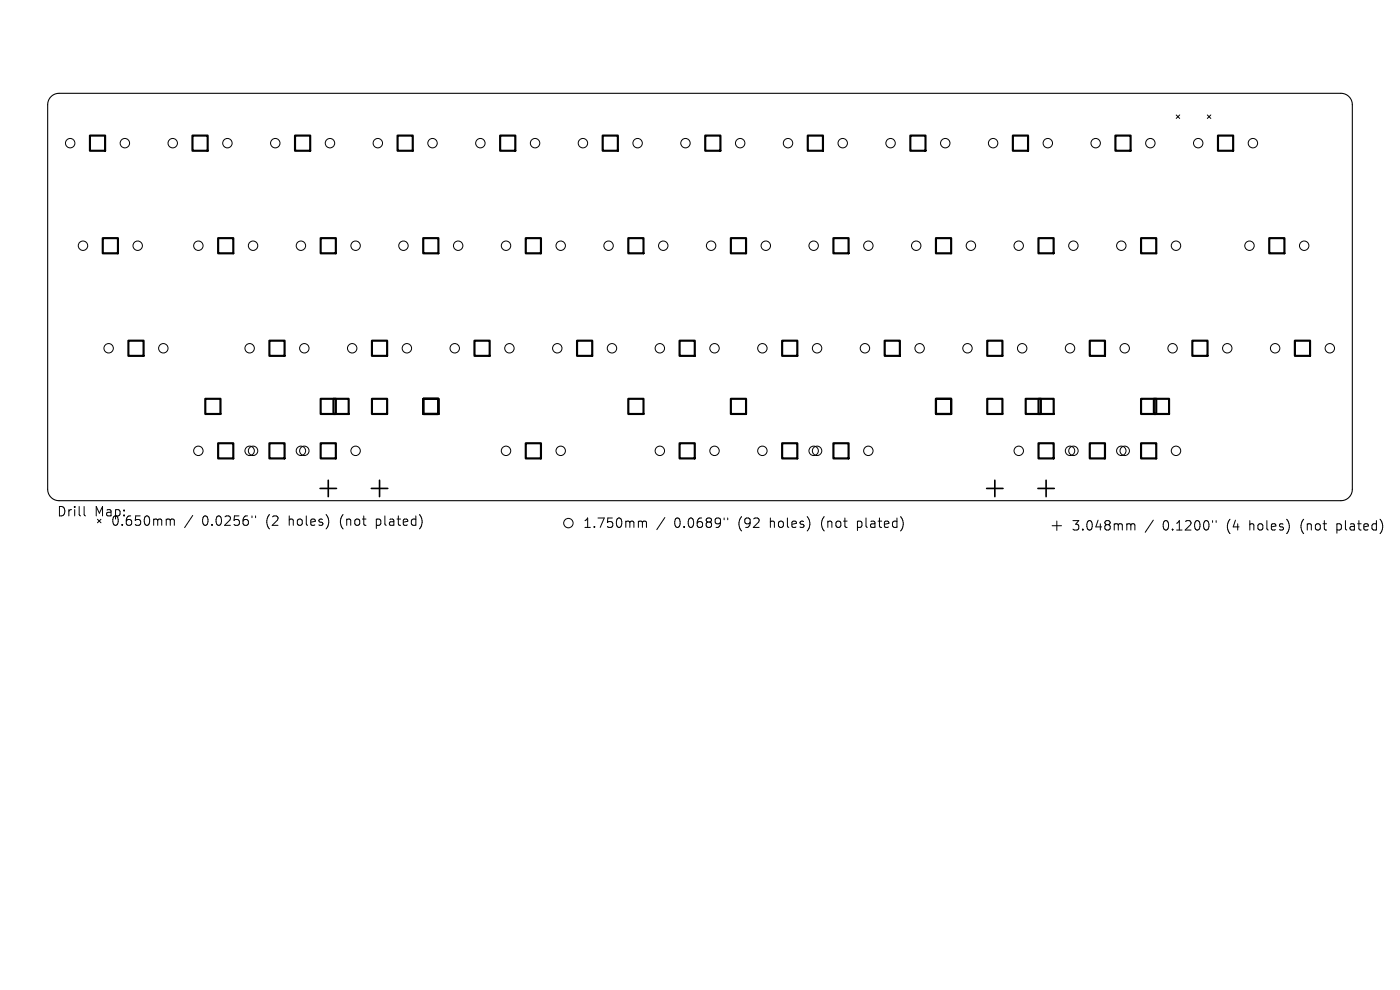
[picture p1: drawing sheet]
<svg xmlns="http://www.w3.org/2000/svg" width="297mm" height="210mm" viewBox="0 0 297 210" stroke-linecap="round" stroke-linejoin="round" font-family="sans-serif">
<defs><g id="words">
<g font-size="2.8">
<text x="12" y="109.8">Drill</text>
<text x="20" y="109.8">Map:</text>
<text x="23.4" y="111.8">0.650mm</text>
<text x="42.9" y="111.8">0.0256&quot;</text>
<text x="56.6" y="111.8">(2</text>
<text x="61.6" y="111.8">holes)</text>
<text x="72.6" y="111.8">(not</text>
<text x="80.4" y="111.8">plated)</text>
<text x="123.6" y="112.3">1.750mm</text>
<text x="143" y="112.3">0.0689&quot;</text>
<text x="156.8" y="112.3">(92</text>
<text x="163.6" y="112.3">holes)</text>
<text x="174.7" y="112.3">(not</text>
<text x="182.5" y="112.3">plated)</text>
<text x="227.2" y="112.8">3.048mm</text>
<text x="246.6" y="112.8">0.1200&quot;</text>
<text x="260.4" y="112.8">(4</text>
<text x="265.3" y="112.8">holes)</text>
<text x="276.4" y="112.8">(not</text>
<text x="284.2" y="112.8">plated)</text>
</g>
</g></defs>
<path d="M10.8 20.5l.9-.6 .8-.1h272a2.42 2.42 0 0 1 2.4 2.4v81.6a2.42 2.42 0 0 1-2.4 2.4h-272a2.42 2.42 0 0 1-2.4-2.4v-81.6l.2-1z" fill="none" stroke="#000" stroke-width=".23"/>
<g fill="none" stroke="#000" stroke-width=".21">
<path d="M249.5 24.4l.8 .7M250.3 24.4l-.8 .7M256.1 24.4l.8 .7M256.9 24.4l-.8 .7M17.8 107.4v1.8l.3 .2M35.6 110.1h.2l.3 .3M36.1 110.4l.3-.3 .5 .1 .1 1.2M36.1 110.4v1M40.9 109.3l-1.7 2.6M53.5 109.4v.4M54.2 109.4v.4M135.7 110.5l.5 .1 .1 .2"/>
<path d="M136.3 110.8l.3-.3 .4 .1 .1 1.3M136.3 110.8v1.1M141 109.8l-1.7 2.6M153.6 109.9v.4M154.4 109.9v.4M223.2 111.5h2M224.2 110.5v2M239.3 111.1h.3l.3 .3M239.9 111.4l.3-.3 .5 .1 .1 1.2M239.9 111.4v1M244.7 110.3l-1.7 2.6M257.2 110.4v.4"/>
<path d="M258 110.4v.4"/>
<circle cx="14.9" cy="30.4" r="1"/>
<circle cx="26.5" cy="30.4" r="1"/>
<circle cx="36.6" cy="30.4" r="1"/>
<circle cx="48.2" cy="30.4" r="1"/>
<circle cx="58.4" cy="30.4" r="1"/>
<circle cx="70" cy="30.4" r="1"/>
<circle cx="80.2" cy="30.4" r="1"/>
<circle cx="91.8" cy="30.4" r="1"/>
<circle cx="101.9" cy="30.4" r="1"/>
<circle cx="113.5" cy="30.4" r="1"/>
<circle cx="123.7" cy="30.4" r="1"/>
<circle cx="135.3" cy="30.4" r="1"/>
<circle cx="145.4" cy="30.4" r="1"/>
<circle cx="157" cy="30.4" r="1"/>
<circle cx="167.2" cy="30.4" r="1"/>
<circle cx="178.8" cy="30.4" r="1"/>
<circle cx="188.9" cy="30.4" r="1"/>
<circle cx="200.5" cy="30.4" r="1"/>
<circle cx="210.7" cy="30.4" r="1"/>
<circle cx="222.3" cy="30.4" r="1"/>
<circle cx="232.4" cy="30.4" r="1"/>
<circle cx="244" cy="30.4" r="1"/>
<circle cx="254.2" cy="30.4" r="1"/>
<circle cx="265.8" cy="30.4" r="1"/>
<circle cx="17.6" cy="52.1" r="1"/>
<circle cx="29.2" cy="52.1" r="1"/>
<circle cx="42.1" cy="52.1" r="1"/>
<circle cx="53.7" cy="52.1" r="1"/>
<circle cx="63.8" cy="52.1" r="1"/>
<circle cx="75.4" cy="52.1" r="1"/>
<circle cx="85.6" cy="52.1" r="1"/>
<circle cx="97.2" cy="52.1" r="1"/>
<circle cx="107.3" cy="52.1" r="1"/>
<circle cx="119" cy="52.1" r="1"/>
<circle cx="129.1" cy="52.1" r="1"/>
<circle cx="140.7" cy="52.1" r="1"/>
<circle cx="150.9" cy="52.1" r="1"/>
<circle cx="162.5" cy="52.1" r="1"/>
<circle cx="172.6" cy="52.1" r="1"/>
<circle cx="184.2" cy="52.1" r="1"/>
<circle cx="194.4" cy="52.1" r="1"/>
<circle cx="206" cy="52.1" r="1"/>
<circle cx="216.1" cy="52.1" r="1"/>
<circle cx="227.7" cy="52.1" r="1"/>
<circle cx="237.9" cy="52.1" r="1"/>
<circle cx="249.5" cy="52.1" r="1"/>
<circle cx="265.1" cy="52.1" r="1"/>
<circle cx="276.7" cy="52.1" r="1"/>
<circle cx="23" cy="73.9" r="1"/>
<circle cx="34.6" cy="73.9" r="1"/>
<circle cx="53" cy="73.9" r="1"/>
<circle cx="64.6" cy="73.9" r="1"/>
<circle cx="74.7" cy="73.9" r="1"/>
<circle cx="86.3" cy="73.9" r="1"/>
<circle cx="96.5" cy="73.9" r="1"/>
<circle cx="108.1" cy="73.9" r="1"/>
<circle cx="118.2" cy="73.9" r="1"/>
<circle cx="129.8" cy="73.9" r="1"/>
<circle cx="140" cy="73.9" r="1"/>
<circle cx="151.6" cy="73.9" r="1"/>
<circle cx="161.7" cy="73.9" r="1"/>
<circle cx="173.3" cy="73.9" r="1"/>
<circle cx="183.5" cy="73.9" r="1"/>
<circle cx="195.1" cy="73.9" r="1"/>
<circle cx="205.2" cy="73.9" r="1"/>
<circle cx="216.8" cy="73.9" r="1"/>
<circle cx="227" cy="73.9" r="1"/>
<circle cx="238.6" cy="73.9" r="1"/>
<circle cx="248.8" cy="73.9" r="1"/>
<circle cx="260.4" cy="73.9" r="1"/>
<circle cx="270.5" cy="73.9" r="1"/>
<circle cx="282.1" cy="73.9" r="1"/>
<circle cx="42.1" cy="95.6" r="1"/>
<circle cx="53" cy="95.6" r="1"/>
<circle cx="53.7" cy="95.6" r="1"/>
<circle cx="63.8" cy="95.6" r="1"/>
<circle cx="64.6" cy="95.6" r="1"/>
<circle cx="75.4" cy="95.6" r="1"/>
<circle cx="107.3" cy="95.6" r="1"/>
<circle cx="119" cy="95.6" r="1"/>
<circle cx="140" cy="95.6" r="1"/>
<circle cx="151.6" cy="95.6" r="1"/>
<circle cx="161.7" cy="95.6" r="1"/>
<circle cx="172.6" cy="95.6" r="1"/>
<circle cx="173.3" cy="95.6" r="1"/>
<circle cx="184.2" cy="95.6" r="1"/>
<circle cx="216.1" cy="95.6" r="1"/>
<circle cx="227" cy="95.6" r="1"/>
<circle cx="227.7" cy="95.6" r="1"/>
<circle cx="237.9" cy="95.6" r="1"/>
<circle cx="238.6" cy="95.6" r="1"/>
<circle cx="249.5" cy="95.6" r="1"/>
<circle cx="120.6" cy="111" r="1"/>
</g>
<path d="M67.9 103.6h3.5M69.6 101.9v3.5M78.8 103.6h3.5M80.5 101.9v3.5M209.3 103.6h3.5M211 101.9v3.5M220.2 103.6h3.5M221.9 101.9v3.5" fill="none" stroke="#000" stroke-width=".35"/>
<g fill="none" stroke="#000" stroke-width=".46">
<path d="M19.1 28.8h3.2v3.2h-3.2zM40.8 28.8h3.3v3.2h-3.3zM62.6 28.8h3.2v3.2h-3.2zM84.3 28.8h3.3v3.2h-3.3zM106.1 28.8h3.2v3.2h-3.2zM127.9 28.8h3.2v3.2h-3.2zM149.6 28.8h3.2v3.2h-3.2zM171.4 28.8h3.2v3.2h-3.2zM193.1 28.8h3.2v3.2h-3.2zM214.9 28.8h3.2v3.2h-3.2zM236.6 28.8h3.3v3.2h-3.3zM258.4 28.8h3.2v3.2h-3.2z"/>
<path d="M21.8 50.5h3.2v3.2h-3.2zM46.3 50.5h3.2v3.2h-3.2zM68 50.5h3.2v3.2h-3.2zM89.8 50.5h3.2v3.2h-3.2zM111.5 50.5h3.3v3.2h-3.3zM133.3 50.5h3.2v3.2h-3.2zM155 50.5h3.3v3.2h-3.3zM176.8 50.5h3.2v3.2h-3.2zM198.6 50.5h3.2v3.2h-3.2zM220.3 50.5h3.2v3.2h-3.2zM242.1 50.5h3.2v3.2h-3.2zM269.3 50.5h3.2v3.2h-3.2z"/>
<path d="M27.2 72.3h3.3v3.2h-3.3zM57.2 72.3h3.2v3.2h-3.2zM78.9 72.3h3.2v3.2h-3.2zM100.7 72.3h3.2v3.2h-3.2zM122.4 72.3h3.2v3.2h-3.2zM144.2 72.3h3.2v3.2h-3.2zM165.9 72.3h3.2v3.2h-3.2zM187.7 72.3h3.2v3.2h-3.2zM209.4 72.3h3.3v3.2h-3.3zM231.2 72.3h3.2v3.2h-3.2zM252.9 72.3h3.3v3.2h-3.3zM274.7 72.3h3.2v3.2h-3.2z"/>
<path d="M43.6 84.6h3.2v3.2h-3.2zM46.3 94h3.2v3.2h-3.2zM57.2 94h3.2v3.2h-3.2zM68 84.6h3.2v3.2h-3.2zM68 94h3.2v3.2h-3.2zM70.7 84.6h3.3v3.2h-3.3zM78.9 84.6h3.2v3.2h-3.2zM89.8 84.6h3.2v3.2h-3.2zM111.5 94h3.3v3.2h-3.3zM133.3 84.6h3.2v3.2h-3.2zM144.2 94h3.2v3.2h-3.2zM155 84.6h3.3v3.2h-3.3z"/>
<path d="M165.9 94h3.2v3.2h-3.2zM176.8 94h3.2v3.2h-3.2zM198.6 84.6h3.2v3.2h-3.2zM209.4 84.6h3.3v3.2h-3.3zM217.6 84.6h3.2v3.2h-3.2zM220.3 84.6h3.2v3.2h-3.2zM220.3 94h3.2v3.2h-3.2zM231.2 94h3.2v3.2h-3.2zM242.1 84.6h3.2v3.2h-3.2zM242.1 94h3.2v3.2h-3.2zM244.8 84.6h3.2v3.2h-3.2z"/>
</g>
<use href="#words"/>
</svg>
